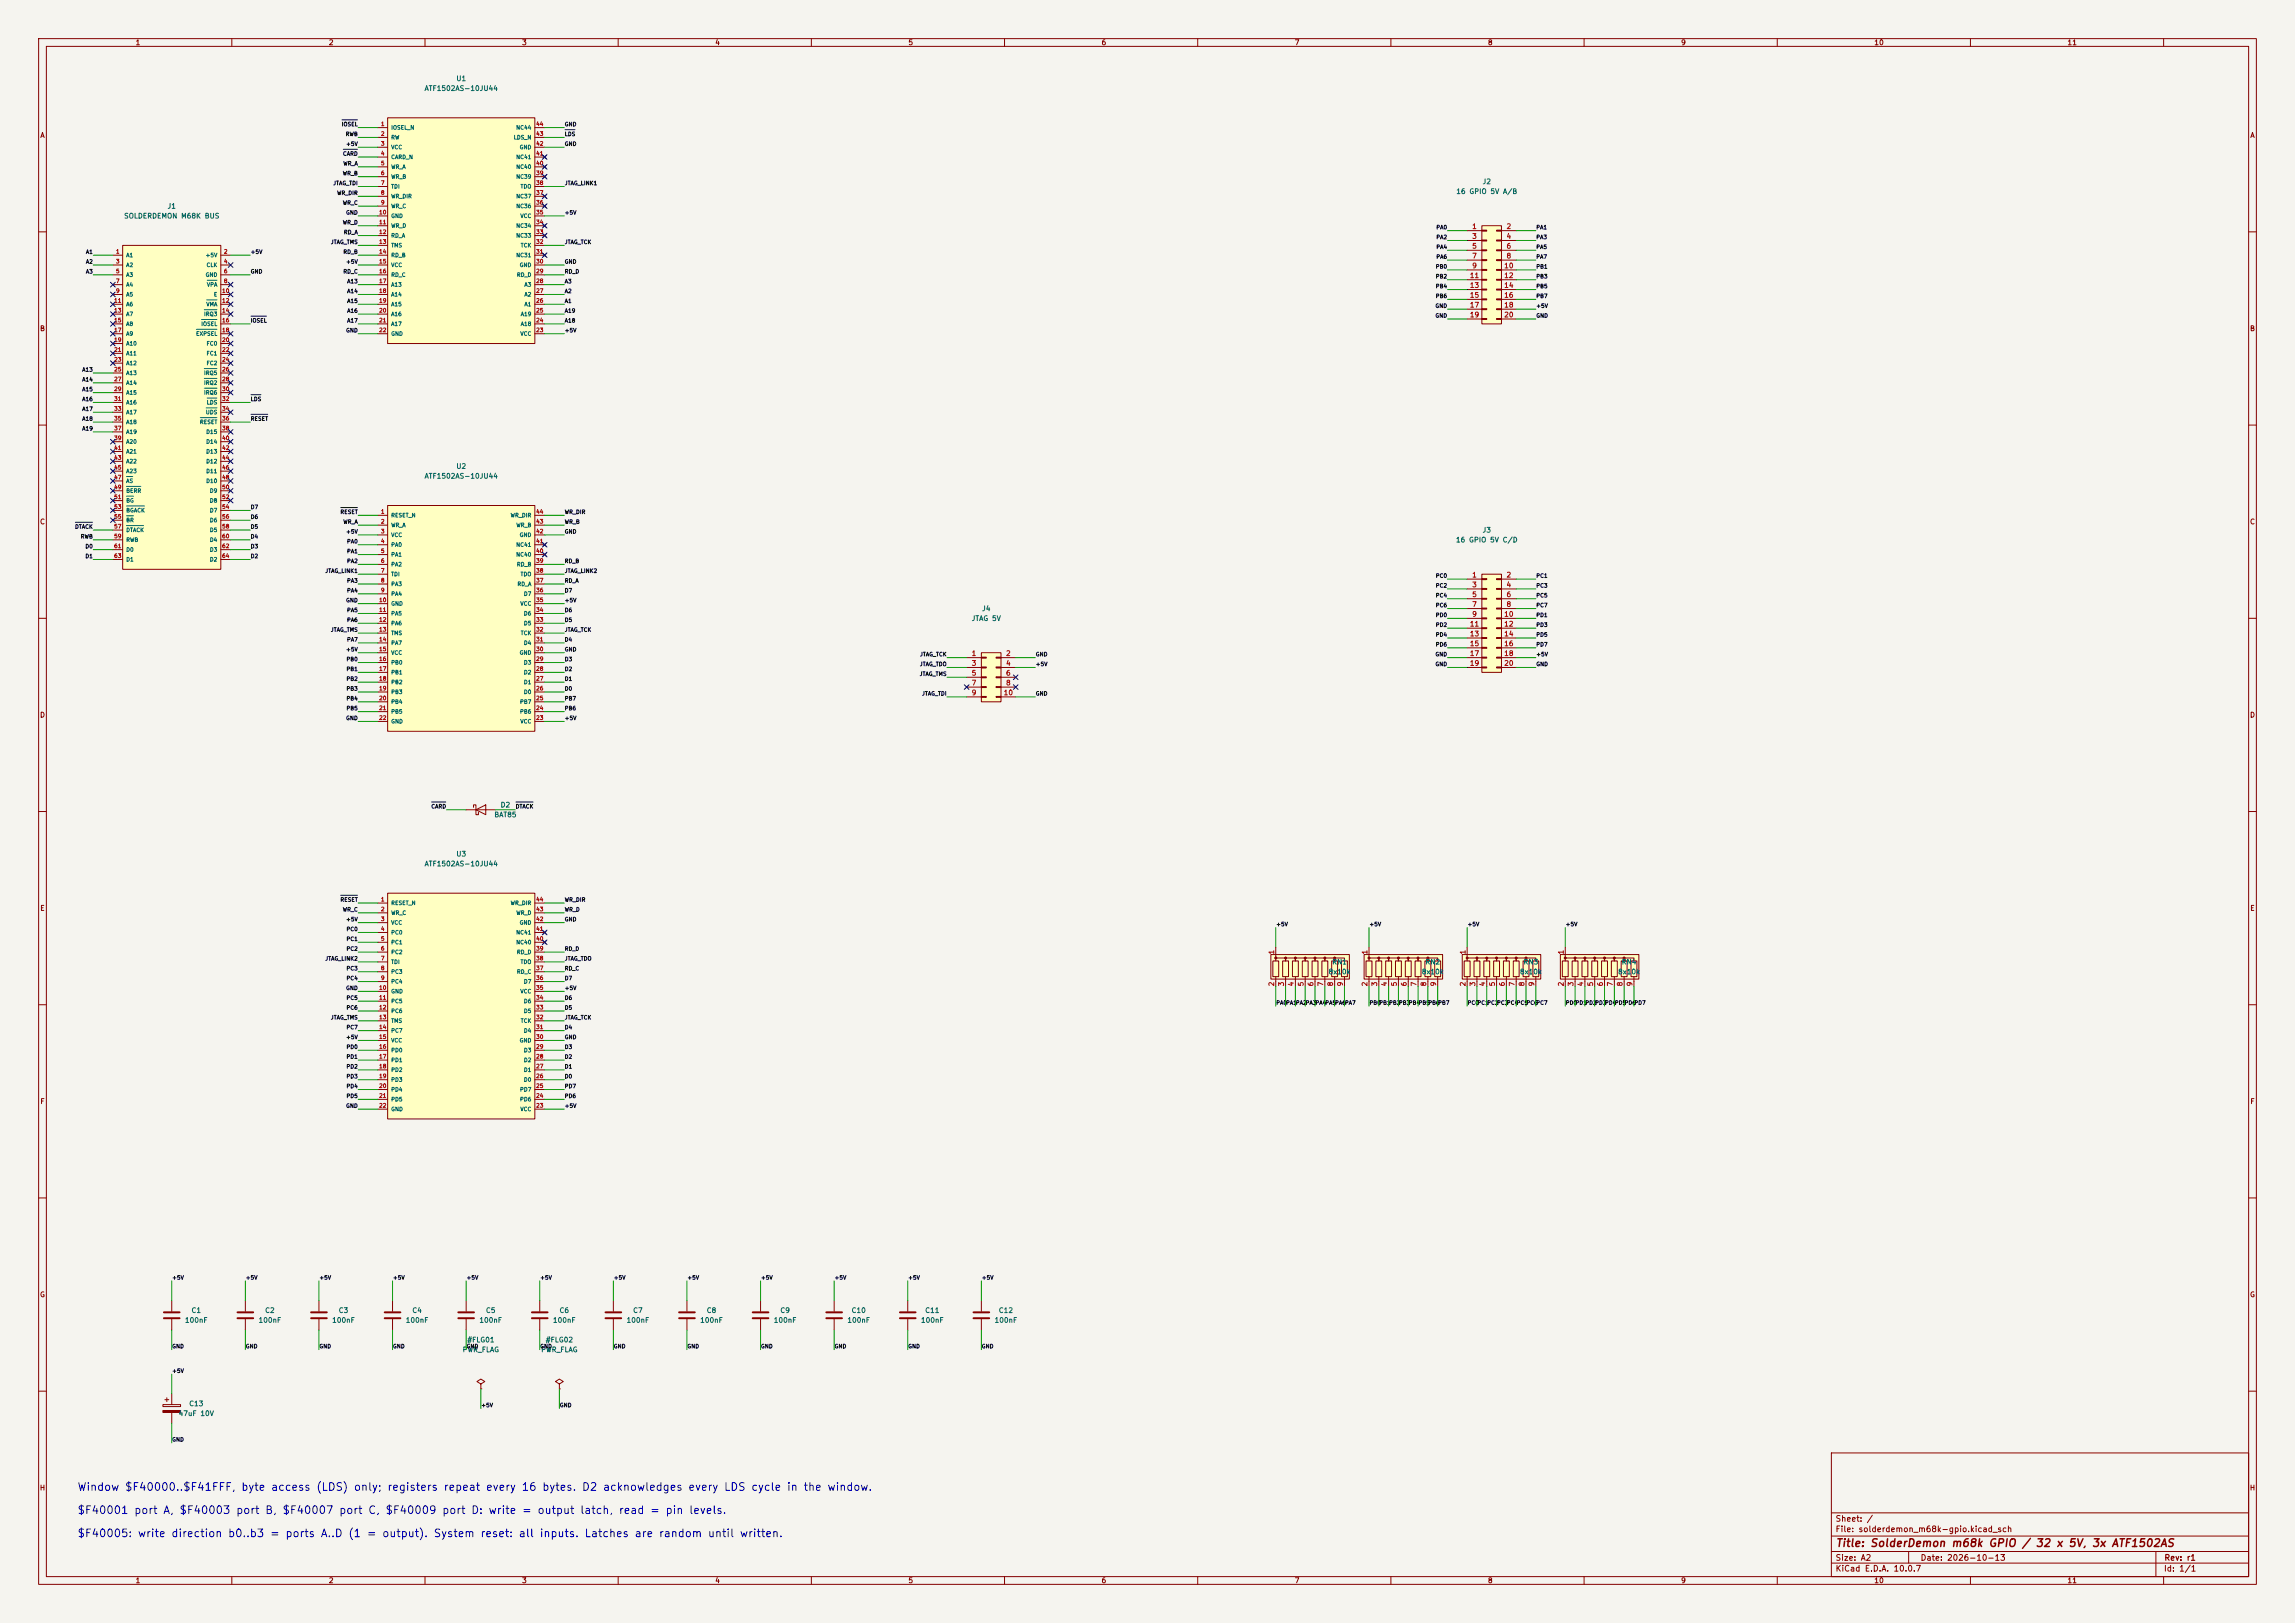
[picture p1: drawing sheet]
<svg xmlns="http://www.w3.org/2000/svg" width="594mm" height="420mm" viewBox="0 0 594 420" stroke-linecap="round" stroke-linejoin="round" font-family="sans-serif">
<defs><g id="words">
<g font-size="2" fill="#0000c2">
<text x="19.9" y="386.3">Window $F40000..$F41FFF, byte access (LDS) only; registers repeat every 16 bytes. D2 acknowledges every LDS cycle in the window.</text>
<text x="19.9" y="392.3">$F40001 port A, $F40003 port B, $F40007 port C, $F40009 port D: write = output latch, read = pin levels.</text>
<text x="19.9" y="398.3">$F40005: write direction b0..b3 = ports A..D (1 = output). System reset: all inputs. Latches are random until written.</text>
</g>
<text font-size="2" fill="#840000" x="475" y="400.8">Title: SolderDemon m68k GPIO / 32 x 5V, 3x ATF1502AS</text>
<g font-size="1.5" fill="#840000">
<text x="475" y="394.1">Sheet: /</text>
<text x="475" y="396.8">File: solderdemon_m68k-gpio.kicad_sch</text>
<text x="475" y="407">KiCad E.D.A. 10.0.7</text>
<text x="475" y="404.2">Size: A2</text>
<text x="497" y="404.2">Date: 2026-10-13</text>
<text x="560" y="407">Id: 1/1</text>
<text x="560.1" y="404.2">Rev: r1</text>
</g>
<g font-size="1.3" fill="#840000">
<text x="35" y="12">1</text>
<text x="85" y="12">2</text>
<text x="135" y="12">3</text>
<text x="185" y="12">4</text>
<text x="235" y="12">5</text>
<text x="285" y="12">6</text>
<text x="335" y="12">7</text>
<text x="385" y="12">8</text>
<text x="435" y="12">9</text>
<text x="485" y="12">10</text>
<text x="535" y="12">11</text>
<text x="10.3" y="36">A</text>
<text x="582.3" y="36">A</text>
<text x="10.2" y="86">B</text>
<text x="582.2" y="86">B</text>
<text x="10.2" y="136">C</text>
<text x="582.2" y="136">C</text>
<text x="10.2" y="186">D</text>
<text x="582.2" y="186">D</text>
<text x="10.3" y="236">E</text>
<text x="582.3" y="236">E</text>
<text x="10.3" y="286">F</text>
<text x="582.3" y="286">F</text>
<text x="10.2" y="336">G</text>
<text x="582.2" y="336">G</text>
<text x="10.2" y="386">H</text>
<text x="582.2" y="386">H</text>
<text x="35" y="410">1</text>
<text x="85" y="410">2</text>
<text x="135" y="410">3</text>
<text x="185" y="410">4</text>
<text x="235" y="410">5</text>
<text x="285" y="410">6</text>
<text x="335" y="410">7</text>
<text x="385" y="410">8</text>
<text x="435" y="410">9</text>
<text x="485" y="410">10</text>
<text x="535" y="410">11</text>
</g>
<g font-size="1.3" fill="#006464">
<text x="109.8" y="23.8">ATF1502AS-10JU44</text>
<text x="118" y="21.3">U1</text>
<text x="383.6" y="48">J2</text>
<text x="376.8" y="50.5">16 GPIO 5V A/B</text>
<text x="32" y="56.8">SOLDERDEMON M68K BUS</text>
<text x="43.2" y="54.3">J1</text>
<text x="109.8" y="124.2">ATF1502AS-10JU44</text>
<text x="118" y="121.6">U2</text>
<text x="376.7" y="140.7">16 GPIO 5V C/D</text>
<text x="383.6" y="138.1">J3</text>
<text x="251.4" y="161">JTAG 5V</text>
<text x="254.1" y="158.4">J4</text>
<text x="129.4" y="209.2">D2</text>
<text x="127.8" y="211.8">BAT85</text>
<text x="118" y="221.9">U3</text>
<text x="109.8" y="224.5">ATF1502AS-10JU44</text>
<text x="344.7" y="249.9">RN1</text>
<text x="368.8" y="249.9">RN2</text>
<text x="394.2" y="249.9">RN3</text>
<text x="419.6" y="249.9">RN4</text>
<text x="343.7" y="252.4">8x10k</text>
<text x="367.9" y="252.4">8x10k</text>
<text x="393.3" y="252.4">8x10k</text>
<text x="418.7" y="252.4">8x10k</text>
<text x="49.4" y="340.1">C1</text>
<text x="68.5" y="340.1">C2</text>
<text x="87.5" y="340.1">C3</text>
<text x="106.6" y="340.1">C4</text>
<text x="125.6" y="340.1">C5</text>
<text x="144.7" y="340.1">C6</text>
<text x="163.7" y="340.1">C7</text>
<text x="182.8" y="340.1">C8</text>
<text x="201.8" y="340.1">C9</text>
<text x="220.3" y="340.1">C10</text>
<text x="239.3" y="340.1">C11</text>
<text x="258.4" y="340.1">C12</text>
<text x="47.7" y="342.6">100nF</text>
<text x="66.8" y="342.6">100nF</text>
<text x="85.8" y="342.6">100nF</text>
<text x="104.9" y="342.6">100nF</text>
<text x="120.8" y="347.7">#FLG01</text>
<text x="123.9" y="342.6">100nF</text>
<text x="141.1" y="347.7">#FLG02</text>
<text x="143" y="342.6">100nF</text>
<text x="162" y="342.6">100nF</text>
<text x="181.1" y="342.6">100nF</text>
<text x="200.1" y="342.6">100nF</text>
<text x="219.2" y="342.6">100nF</text>
<text x="238.2" y="342.6">100nF</text>
<text x="257.3" y="342.6">100nF</text>
<text x="119.6" y="350.2">PWR_FLAG</text>
<text x="139.9" y="350.2">PWR_FLAG</text>
<text x="48.8" y="364.2">C13</text>
<text x="46.1" y="366.7">47uF 10V</text>
</g>
<g font-size="1.3" fill="#a90000">
<text x="380.9" y="59.6">1</text>
<text x="389.8" y="59.6">2</text>
<text x="380.9" y="62.1">3</text>
<text x="380.9" y="64.6">5</text>
<text x="389.8" y="62.1">4</text>
<text x="389.8" y="64.6">6</text>
<text x="380.9" y="67.2">7</text>
<text x="380.9" y="69.7">9</text>
<text x="389.2" y="69.7">10</text>
<text x="389.8" y="67.2">8</text>
<text x="380.3" y="72.3">11</text>
<text x="380.3" y="74.8">13</text>
<text x="380.3" y="77.3">15</text>
<text x="389.2" y="72.3">12</text>
<text x="389.2" y="74.8">14</text>
<text x="389.2" y="77.3">16</text>
<text x="380.3" y="79.9">17</text>
<text x="380.3" y="82.4">19</text>
<text x="389.2" y="79.9">18</text>
<text x="389.2" y="82.4">20</text>
<text x="380.9" y="149.7">1</text>
<text x="389.8" y="149.7">2</text>
<text x="380.9" y="152.3">3</text>
<text x="380.9" y="154.8">5</text>
<text x="389.8" y="152.3">4</text>
<text x="389.8" y="154.8">6</text>
<text x="380.9" y="157.3">7</text>
<text x="380.9" y="159.9">9</text>
<text x="389.2" y="159.9">10</text>
<text x="389.8" y="157.3">8</text>
<text x="380.3" y="162.4">11</text>
<text x="380.3" y="165">13</text>
<text x="380.3" y="167.5">15</text>
<text x="389.2" y="162.4">12</text>
<text x="389.2" y="165">14</text>
<text x="389.2" y="167.5">16</text>
<text x="251.4" y="170">1</text>
<text x="251.4" y="172.6">3</text>
<text x="260.3" y="170">2</text>
<text x="260.3" y="172.6">4</text>
<text x="380.3" y="170">17</text>
<text x="380.3" y="172.6">19</text>
<text x="389.2" y="170">18</text>
<text x="389.2" y="172.6">20</text>
<text x="251.4" y="175.1">5</text>
<text x="251.4" y="177.7">7</text>
<text x="260.3" y="175.1">6</text>
<text x="260.3" y="177.7">8</text>
<text x="251.4" y="180.2">9</text>
<text x="259.6" y="180.2">10</text>
<text x="330.1" y="247.1" transform="rotate(-90 330.1 247.1)">1</text>
<text x="354.2" y="247.1" transform="rotate(-90 354.2 247.1)">1</text>
<text x="379.6" y="247.1" transform="rotate(-90 379.6 247.1)">1</text>
<text x="405" y="247.1" transform="rotate(-90 405 247.1)">1</text>
<text x="330.1" y="255.4" transform="rotate(-90 330.1 255.4)">2</text>
<text x="332.6" y="255.4" transform="rotate(-90 332.6 255.4)">3</text>
<text x="335.1" y="255.4" transform="rotate(-90 335.1 255.4)">4</text>
<text x="337.7" y="255.4" transform="rotate(-90 337.7 255.4)">5</text>
<text x="340.2" y="255.4" transform="rotate(-90 340.2 255.4)">6</text>
<text x="342.8" y="255.4" transform="rotate(-90 342.8 255.4)">7</text>
<text x="345.3" y="255.4" transform="rotate(-90 345.3 255.4)">8</text>
<text x="347.8" y="255.4" transform="rotate(-90 347.8 255.4)">9</text>
<text x="354.2" y="255.4" transform="rotate(-90 354.2 255.4)">2</text>
<text x="356.7" y="255.4" transform="rotate(-90 356.7 255.4)">3</text>
<text x="359.3" y="255.4" transform="rotate(-90 359.3 255.4)">4</text>
<text x="361.8" y="255.4" transform="rotate(-90 361.8 255.4)">5</text>
<text x="364.4" y="255.4" transform="rotate(-90 364.4 255.4)">6</text>
<text x="366.9" y="255.4" transform="rotate(-90 366.9 255.4)">7</text>
<text x="369.4" y="255.4" transform="rotate(-90 369.4 255.4)">8</text>
<text x="372" y="255.4" transform="rotate(-90 372 255.4)">9</text>
<text x="379.6" y="255.4" transform="rotate(-90 379.6 255.4)">2</text>
<text x="382.1" y="255.4" transform="rotate(-90 382.1 255.4)">3</text>
<text x="384.7" y="255.4" transform="rotate(-90 384.7 255.4)">4</text>
<text x="387.2" y="255.4" transform="rotate(-90 387.2 255.4)">5</text>
<text x="389.8" y="255.4" transform="rotate(-90 389.8 255.4)">6</text>
<text x="392.3" y="255.4" transform="rotate(-90 392.3 255.4)">7</text>
<text x="394.8" y="255.4" transform="rotate(-90 394.8 255.4)">8</text>
<text x="397.4" y="255.4" transform="rotate(-90 397.4 255.4)">9</text>
<text x="405" y="255.4" transform="rotate(-90 405 255.4)">2</text>
<text x="407.5" y="255.4" transform="rotate(-90 407.5 255.4)">3</text>
<text x="410.1" y="255.4" transform="rotate(-90 410.1 255.4)">4</text>
<text x="412.6" y="255.4" transform="rotate(-90 412.6 255.4)">5</text>
<text x="415.2" y="255.4" transform="rotate(-90 415.2 255.4)">6</text>
<text x="417.7" y="255.4" transform="rotate(-90 417.7 255.4)">7</text>
<text x="420.2" y="255.4" transform="rotate(-90 420.2 255.4)">8</text>
<text x="422.8" y="255.4" transform="rotate(-90 422.8 255.4)">9</text>
</g>
<g font-size="1" fill="#0f0f0f">
<text x="88.3" y="32.9">IOSEL</text>
<text x="89.4" y="35.5">RWB</text>
<text x="146.1" y="35.5">LDS</text>
<text x="146.1" y="32.9">GND</text>
<text x="88.7" y="40.5">CARD</text>
<text x="89.5" y="38">+5V</text>
<text x="146.1" y="38">GND</text>
<text x="88.6" y="45.6">WR_B</text>
<text x="88.7" y="43.1">WR_A</text>
<text x="86.1" y="48.2">JTAG_TDI</text>
<text x="87.1" y="50.7">WR_DIR</text>
<text x="88.6" y="53.2">WR_C</text>
<text x="146.1" y="48.2">JTAG_LINK1</text>
<text x="88.6" y="58.3">WR_D</text>
<text x="89.5" y="55.8">GND</text>
<text x="146.1" y="55.8">+5V</text>
<text x="371.6" y="59.6">PA0</text>
<text x="397.5" y="59.6">PA1</text>
<text x="22.1" y="65.9">A1</text>
<text x="64.8" y="65.9">+5V</text>
<text x="85.5" y="63.4">JTAG_TMS</text>
<text x="88.7" y="65.9">RD_B</text>
<text x="88.9" y="60.9">RD_A</text>
<text x="146.1" y="63.4">JTAG_TCK</text>
<text x="371.6" y="62.1">PA2</text>
<text x="371.6" y="64.7">PA4</text>
<text x="397.5" y="62.1">PA3</text>
<text x="397.5" y="64.7">PA5</text>
<text x="22.1" y="71">A3</text>
<text x="22.1" y="68.5">A2</text>
<text x="64.8" y="71">GND</text>
<text x="88.7" y="71">RD_C</text>
<text x="89.5" y="68.5">+5V</text>
<text x="146.1" y="71">RD_D</text>
<text x="146.1" y="68.5">GND</text>
<text x="371.5" y="69.7">PB0</text>
<text x="371.6" y="67.2">PA6</text>
<text x="397.5" y="67.2">PA7</text>
<text x="397.5" y="69.7">PB1</text>
<text x="89.7" y="73.6">A13</text>
<text x="89.7" y="76.1">A14</text>
<text x="146.1" y="76.1">A2</text>
<text x="146.1" y="73.6">A3</text>
<text x="371.5" y="72.3">PB2</text>
<text x="371.5" y="74.8">PB4</text>
<text x="371.5" y="77.4">PB6</text>
<text x="397.5" y="77.4">PB7</text>
<text x="397.5" y="72.3">PB3</text>
<text x="397.5" y="74.8">PB5</text>
<text x="64.8" y="83.7">IOSEL</text>
<text x="89.7" y="83.7">A17</text>
<text x="89.7" y="81.2">A16</text>
<text x="89.7" y="78.6">A15</text>
<text x="146.1" y="83.7">A18</text>
<text x="146.1" y="81.2">A19</text>
<text x="146.1" y="78.6">A1</text>
<text x="371.4" y="79.9">GND</text>
<text x="371.4" y="82.4">GND</text>
<text x="397.5" y="79.9">+5V</text>
<text x="397.5" y="82.4">GND</text>
<text x="89.5" y="86.3">GND</text>
<text x="146.1" y="86.3">+5V</text>
<text x="21.2" y="101.5">A15</text>
<text x="21.2" y="99">A14</text>
<text x="21.2" y="96.4">A13</text>
<text x="21.2" y="104">A16</text>
<text x="21.2" y="106.6">A17</text>
<text x="64.8" y="104">LDS</text>
<text x="21.2" y="111.7">A19</text>
<text x="21.2" y="109.1">A18</text>
<text x="64.8" y="109.1">RESET</text>
<text x="64.8" y="132">D7</text>
<text x="19.3" y="137.1">DTACK</text>
<text x="64.8" y="137.1">D5</text>
<text x="64.8" y="134.5">D6</text>
<text x="88" y="133.2">RESET</text>
<text x="88.7" y="135.8">WR_A</text>
<text x="146.1" y="133.2">WR_DIR</text>
<text x="146.1" y="135.8">WR_B</text>
<text x="20.8" y="139.6">RWB</text>
<text x="22" y="142.1">D0</text>
<text x="64.8" y="139.6">D4</text>
<text x="64.8" y="142.1">D3</text>
<text x="89.5" y="138.3">+5V</text>
<text x="89.7" y="140.9">PA0</text>
<text x="89.7" y="143.4">PA1</text>
<text x="146.1" y="138.3">GND</text>
<text x="22" y="144.7">D1</text>
<text x="64.8" y="144.7">D2</text>
<text x="84.1" y="148.5">JTAG_LINK1</text>
<text x="89.7" y="145.9">PA2</text>
<text x="146.1" y="145.9">RD_B</text>
<text x="146.1" y="148.5">JTAG_LINK2</text>
<text x="371.5" y="149.8">PC0</text>
<text x="397.5" y="149.8">PC1</text>
<text x="89.7" y="153.6">PA4</text>
<text x="89.7" y="151">PA3</text>
<text x="146.1" y="153.6">D7</text>
<text x="146.1" y="151">RD_A</text>
<text x="371.5" y="152.3">PC2</text>
<text x="371.5" y="154.8">PC4</text>
<text x="397.5" y="152.3">PC3</text>
<text x="397.5" y="154.8">PC5</text>
<text x="89.5" y="156.1">GND</text>
<text x="89.7" y="158.6">PA5</text>
<text x="89.7" y="161.2">PA6</text>
<text x="146.1" y="161.2">D5</text>
<text x="146.1" y="158.6">D6</text>
<text x="146.1" y="156.1">+5V</text>
<text x="371.5" y="159.9">PD0</text>
<text x="371.5" y="157.4">PC6</text>
<text x="397.5" y="157.4">PC7</text>
<text x="397.5" y="159.9">PD1</text>
<text x="85.5" y="163.7">JTAG_TMS</text>
<text x="89.7" y="166.3">PA7</text>
<text x="146.1" y="163.7">JTAG_TCK</text>
<text x="146.1" y="166.3">D4</text>
<text x="371.5" y="162.5">PD2</text>
<text x="371.5" y="165">PD4</text>
<text x="371.5" y="167.5">PD6</text>
<text x="397.5" y="167.5">PD7</text>
<text x="397.5" y="162.5">PD3</text>
<text x="397.5" y="165">PD5</text>
<text x="89.5" y="168.8">+5V</text>
<text x="89.6" y="173.9">PB1</text>
<text x="89.6" y="171.3">PB0</text>
<text x="146.1" y="173.9">D2</text>
<text x="146.1" y="171.3">D3</text>
<text x="146.1" y="168.8">GND</text>
<text x="238" y="172.6">JTAG_TDO</text>
<text x="238" y="170.1">JTAG_TCK</text>
<text x="268" y="170.1">GND</text>
<text x="268" y="172.6">+5V</text>
<text x="371.4" y="172.6">GND</text>
<text x="371.4" y="170.1">GND</text>
<text x="397.5" y="172.6">GND</text>
<text x="397.5" y="170.1">+5V</text>
<text x="89.6" y="179">PB3</text>
<text x="89.6" y="176.4">PB2</text>
<text x="146.1" y="179">D0</text>
<text x="146.1" y="176.4">D1</text>
<text x="237.9" y="175.2">JTAG_TMS</text>
<text x="89.6" y="184">PB5</text>
<text x="89.6" y="181.5">PB4</text>
<text x="146.1" y="184">PB6</text>
<text x="146.1" y="181.5">PB7</text>
<text x="238.5" y="180.2">JTAG_TDI</text>
<text x="268" y="180.2">GND</text>
<text x="89.5" y="186.6">GND</text>
<text x="146.1" y="186.6">+5V</text>
<text x="111.5" y="209.4">CARD</text>
<text x="133.4" y="209.4">DTACK</text>
<text x="88" y="233.6">RESET</text>
<text x="146.1" y="233.6">WR_DIR</text>
<text x="88.6" y="236.1">WR_C</text>
<text x="89.5" y="238.7">+5V</text>
<text x="146.1" y="238.7">GND</text>
<text x="146.1" y="236.1">WR_D</text>
<text x="330.2" y="239.9">+5V</text>
<text x="354.3" y="239.9">+5V</text>
<text x="379.7" y="239.9">+5V</text>
<text x="405.1" y="239.9">+5V</text>
<text x="89.6" y="243.7">PC1</text>
<text x="89.6" y="241.2">PC0</text>
<text x="84.1" y="248.8">JTAG_LINK2</text>
<text x="89.6" y="246.3">PC2</text>
<text x="89.6" y="251.4">PC3</text>
<text x="146.1" y="246.3">RD_D</text>
<text x="146.1" y="248.8">JTAG_TDO</text>
<text x="146.1" y="251.4">RD_C</text>
<text x="89.5" y="256.4">GND</text>
<text x="89.6" y="253.9">PC4</text>
<text x="146.1" y="256.4">+5V</text>
<text x="146.1" y="253.9">D7</text>
<text x="89.6" y="261.5">PC6</text>
<text x="89.6" y="259">PC5</text>
<text x="146.1" y="259">D6</text>
<text x="146.1" y="261.5">D5</text>
<text x="330.2" y="260.2">PA0PA1PA2PA3PA4PA5PA6PA7</text>
<text x="354.3" y="260.2">PB0</text>
<text x="356.9" y="260.2">PB1</text>
<text x="359.4" y="260.2">PB2</text>
<text x="362" y="260.2">PB3</text>
<text x="364.5" y="260.2">PB4</text>
<text x="367" y="260.2">PB5</text>
<text x="369.6" y="260.2">PB6</text>
<text x="372.1" y="260.2">PB7</text>
<text x="379.7" y="260.2">PC0</text>
<text x="382.3" y="260.2">PC1</text>
<text x="384.8" y="260.2">PC2</text>
<text x="387.4" y="260.2">PC3</text>
<text x="389.9" y="260.2">PC4</text>
<text x="392.4" y="260.2">PC5</text>
<text x="395" y="260.2">PC6</text>
<text x="397.5" y="260.2">PC7</text>
<text x="405.1" y="260.2">PD0</text>
<text x="407.7" y="260.2">PD1</text>
<text x="410.2" y="260.2">PD2</text>
<text x="412.8" y="260.2">PD3</text>
<text x="415.3" y="260.2">PD4</text>
<text x="417.8" y="260.2">PD5</text>
<text x="420.4" y="260.2">PD6</text>
<text x="422.9" y="260.2">PD7</text>
<text x="85.5" y="264.1">JTAG_TMS</text>
<text x="89.5" y="269.1">+5V</text>
<text x="89.6" y="266.6">PC7</text>
<text x="146.1" y="264.1">JTAG_TCK</text>
<text x="146.1" y="266.6">D4</text>
<text x="146.1" y="269.1">GND</text>
<text x="89.6" y="274.2">PD1</text>
<text x="89.6" y="271.7">PD0</text>
<text x="146.1" y="271.7">D3</text>
<text x="146.1" y="274.2">D2</text>
<text x="89.6" y="276.8">PD2</text>
<text x="89.6" y="281.8">PD4</text>
<text x="89.6" y="279.3">PD3</text>
<text x="146.1" y="276.8">D1</text>
<text x="146.1" y="279.3">D0</text>
<text x="146.1" y="281.8">PD7</text>
<text x="89.5" y="286.9">GND</text>
<text x="89.6" y="284.4">PD5</text>
<text x="146.1" y="286.9">+5V</text>
<text x="146.1" y="284.4">PD6</text>
<text x="44.5" y="331.4">+5V</text>
<text x="63.5" y="331.4">+5V</text>
<text x="82.6" y="331.4">+5V</text>
<text x="101.6" y="331.4">+5V</text>
<text x="120.7" y="331.4">+5V</text>
<text x="139.7" y="331.4">+5V</text>
<text x="158.8" y="331.4">+5V</text>
<text x="177.8" y="331.4">+5V</text>
<text x="196.9" y="331.4">+5V</text>
<text x="215.9" y="331.4">+5V</text>
<text x="235" y="331.4">+5V</text>
<text x="254" y="331.4">+5V</text>
<text x="44.5" y="349.1">GND</text>
<text x="63.5" y="349.1">GND</text>
<text x="82.6" y="349.1">GND</text>
<text x="101.6" y="349.1">GND</text>
<text x="120.7" y="349.1">GND</text>
<text x="139.7" y="349.1">GND</text>
<text x="158.8" y="349.1">GND</text>
<text x="177.8" y="349.1">GND</text>
<text x="196.9" y="349.1">GND</text>
<text x="215.9" y="349.1">GND</text>
<text x="235" y="349.1">GND</text>
<text x="254" y="349.1">GND</text>
<text x="44.5" y="355.5">+5V</text>
<text x="124.5" y="364.4">+5V</text>
<text x="144.8" y="364.4">GND</text>
<text x="44.5" y="373.3">GND</text>
</g>
<g font-size="1" fill="#a90000">
<text x="98.5" y="32.8">1</text>
<text x="98.5" y="35.4">2</text>
<text x="138.6" y="35.4">43</text>
<text x="138.6" y="32.8">44</text>
<text x="98.5" y="37.9">3</text>
<text x="98.5" y="40.5">4</text>
<text x="138.6" y="40.5">41</text>
<text x="138.6" y="37.9">42</text>
<text x="98.5" y="43">5</text>
<text x="98.5" y="45.5">6</text>
<text x="138.6" y="45.5">39</text>
<text x="138.6" y="43">40</text>
<text x="98.5" y="48.1">7</text>
<text x="98.5" y="50.6">8</text>
<text x="98.5" y="53.2">9</text>
<text x="138.6" y="53.2">36</text>
<text x="138.6" y="50.6">37</text>
<text x="138.6" y="48.1">38</text>
<text x="98" y="55.7">10</text>
<text x="98" y="58.2">11</text>
<text x="138.6" y="58.2">34</text>
<text x="138.6" y="55.7">35</text>
<text x="29.9" y="65.9">1</text>
<text x="57.8" y="65.9">2</text>
<text x="98" y="60.8">12</text>
<text x="98" y="63.3">13</text>
<text x="98" y="65.9">14</text>
<text x="138.6" y="65.9">31</text>
<text x="138.6" y="63.3">32</text>
<text x="138.6" y="60.8">33</text>
<text x="29.9" y="68.4">3</text>
<text x="29.9" y="70.9">5</text>
<text x="57.8" y="68.4">4</text>
<text x="57.8" y="70.9">6</text>
<text x="98" y="68.4">15</text>
<text x="98" y="70.9">16</text>
<text x="138.6" y="70.9">29</text>
<text x="138.6" y="68.4">30</text>
<text x="29.9" y="73.5">7</text>
<text x="29.9" y="76">9</text>
<text x="57.4" y="76">10</text>
<text x="57.8" y="73.5">8</text>
<text x="98" y="73.5">17</text>
<text x="98" y="76">18</text>
<text x="138.6" y="76">27</text>
<text x="138.6" y="73.5">28</text>
<text x="29.4" y="78.6">11</text>
<text x="29.4" y="81.1">13</text>
<text x="29.4" y="83.6">15</text>
<text x="57.4" y="78.6">12</text>
<text x="57.4" y="81.1">14</text>
<text x="57.4" y="83.6">16</text>
<text x="98" y="78.6">19</text>
<text x="98" y="81.1">20</text>
<text x="98" y="83.6">21</text>
<text x="138.6" y="83.6">24</text>
<text x="138.6" y="81.1">25</text>
<text x="138.6" y="78.6">26</text>
<text x="29.4" y="86.2">17</text>
<text x="29.4" y="88.7">19</text>
<text x="57.4" y="86.2">18</text>
<text x="57.4" y="88.7">20</text>
<text x="98" y="86.2">22</text>
<text x="138.6" y="86.2">23</text>
<text x="29.4" y="91.3">21</text>
<text x="29.4" y="93.8">23</text>
<text x="57.4" y="91.3">22</text>
<text x="57.4" y="93.8">24</text>
<text x="29.4" y="96.3">25</text>
<text x="29.4" y="98.9">27</text>
<text x="29.4" y="101.4">29</text>
<text x="57.4" y="96.3">26</text>
<text x="57.4" y="98.9">28</text>
<text x="57.4" y="101.4">30</text>
<text x="29.4" y="104">31</text>
<text x="29.4" y="106.5">33</text>
<text x="57.4" y="104">32</text>
<text x="57.4" y="106.5">34</text>
<text x="29.4" y="109">35</text>
<text x="29.4" y="111.6">37</text>
<text x="57.4" y="109">36</text>
<text x="57.4" y="111.6">38</text>
<text x="29.4" y="114.1">39</text>
<text x="29.4" y="116.7">41</text>
<text x="29.4" y="119.2">43</text>
<text x="57.4" y="114.1">40</text>
<text x="57.4" y="116.7">42</text>
<text x="57.4" y="119.2">44</text>
<text x="29.4" y="121.7">45</text>
<text x="29.4" y="124.3">47</text>
<text x="57.4" y="121.7">46</text>
<text x="57.4" y="124.3">48</text>
<text x="29.4" y="126.8">49</text>
<text x="29.4" y="129.4">51</text>
<text x="29.4" y="131.9">53</text>
<text x="57.4" y="126.8">50</text>
<text x="57.4" y="129.4">52</text>
<text x="57.4" y="131.9">54</text>
<text x="29.4" y="134.4">55</text>
<text x="29.4" y="137">57</text>
<text x="57.4" y="134.4">56</text>
<text x="57.4" y="137">58</text>
<text x="98.5" y="133.2">1</text>
<text x="98.5" y="135.7">2</text>
<text x="138.6" y="135.7">43</text>
<text x="138.6" y="133.2">44</text>
<text x="29.4" y="139.5">59</text>
<text x="29.4" y="142.1">61</text>
<text x="57.4" y="139.5">60</text>
<text x="57.4" y="142.1">62</text>
<text x="98.5" y="138.2">3</text>
<text x="98.5" y="140.8">4</text>
<text x="98.5" y="143.3">5</text>
<text x="138.6" y="143.3">40</text>
<text x="138.6" y="140.8">41</text>
<text x="138.6" y="138.2">42</text>
<text x="29.4" y="144.6">63</text>
<text x="57.4" y="144.6">64</text>
<text x="98.5" y="145.9">6</text>
<text x="98.5" y="148.4">7</text>
<text x="138.6" y="148.4">38</text>
<text x="138.6" y="145.9">39</text>
<text x="98.5" y="150.9">8</text>
<text x="98.5" y="153.5">9</text>
<text x="138.6" y="153.5">36</text>
<text x="138.6" y="150.9">37</text>
<text x="98" y="156">10</text>
<text x="98" y="158.6">11</text>
<text x="98" y="161.1">12</text>
<text x="138.6" y="161.1">33</text>
<text x="138.6" y="158.6">34</text>
<text x="138.6" y="156">35</text>
<text x="98" y="163.6">13</text>
<text x="98" y="166.2">14</text>
<text x="138.6" y="166.2">31</text>
<text x="138.6" y="163.6">32</text>
<text x="98" y="168.7">15</text>
<text x="98" y="171.3">16</text>
<text x="98" y="173.8">17</text>
<text x="138.6" y="173.8">28</text>
<text x="138.6" y="171.3">29</text>
<text x="138.6" y="168.7">30</text>
<text x="98" y="176.3">18</text>
<text x="98" y="178.9">19</text>
<text x="138.6" y="178.9">26</text>
<text x="138.6" y="176.3">27</text>
<text x="98" y="181.4">20</text>
<text x="98" y="184">21</text>
<text x="138.6" y="184">24</text>
<text x="138.6" y="181.4">25</text>
<text x="98" y="186.5">22</text>
<text x="138.6" y="186.5">23</text>
<text x="98.5" y="233.5">1</text>
<text x="138.6" y="233.5">44</text>
<text x="98.5" y="236">2</text>
<text x="98.5" y="238.6">3</text>
<text x="138.6" y="238.6">42</text>
<text x="138.6" y="236">43</text>
<text x="98.5" y="241.1">4</text>
<text x="98.5" y="243.7">5</text>
<text x="138.6" y="243.7">40</text>
<text x="138.6" y="241.1">41</text>
<text x="98.5" y="246.2">6</text>
<text x="98.5" y="248.7">7</text>
<text x="98.5" y="251.3">8</text>
<text x="138.6" y="251.3">37</text>
<text x="138.6" y="248.7">38</text>
<text x="138.6" y="246.2">39</text>
<text x="98" y="256.4">10</text>
<text x="98.5" y="253.8">9</text>
<text x="138.6" y="256.4">35</text>
<text x="138.6" y="253.8">36</text>
<text x="98" y="258.9">11</text>
<text x="98" y="261.4">12</text>
<text x="98" y="264">13</text>
<text x="138.6" y="264">32</text>
<text x="138.6" y="261.4">33</text>
<text x="138.6" y="258.9">34</text>
<text x="98" y="266.5">14</text>
<text x="98" y="269.1">15</text>
<text x="138.6" y="269.1">30</text>
<text x="138.6" y="266.5">31</text>
<text x="98" y="271.6">16</text>
<text x="98" y="274.1">17</text>
<text x="138.6" y="274.1">28</text>
<text x="138.6" y="271.6">29</text>
<text x="98" y="276.7">18</text>
<text x="98" y="279.2">19</text>
<text x="98" y="281.8">20</text>
<text x="138.6" y="281.8">25</text>
<text x="138.6" y="279.2">26</text>
<text x="138.6" y="276.7">27</text>
<text x="98" y="284.3">21</text>
<text x="98" y="286.8">22</text>
<text x="138.6" y="286.8">23</text>
<text x="138.6" y="284.3">24</text>
</g>
<g font-size="1" fill="#006464">
<text x="101.1" y="33.8">IOSEL_N</text>
<text x="133.5" y="33.8">NC44</text>
<text x="101.1" y="36.3">RW</text>
<text x="101.1" y="38.9">VCC</text>
<text x="101.1" y="41.4">CARD_N</text>
<text x="132.9" y="36.3">LDS_N</text>
<text x="133.5" y="41.4">NC41</text>
<text x="134.4" y="38.9">GND</text>
<text x="101.1" y="43.9">WR_A</text>
<text x="101.1" y="46.5">WR_B</text>
<text x="133.5" y="46.5">NC39</text>
<text x="133.5" y="43.9">NC40</text>
<text x="101.1" y="49">TDI</text>
<text x="101.1" y="51.6">WR_DIR</text>
<text x="133.5" y="51.6">NC37</text>
<text x="134.6" y="49">TDO</text>
<text x="101.1" y="54.1">WR_C</text>
<text x="101.1" y="56.6">GND</text>
<text x="101.1" y="59.2">WR_D</text>
<text x="133.5" y="59.2">NC34</text>
<text x="133.5" y="54.1">NC36</text>
<text x="134.6" y="56.6">VCC</text>
<text x="101.1" y="61.7">RD_A</text>
<text x="101.1" y="64.3">TMS</text>
<text x="133.5" y="61.7">NC33</text>
<text x="134.7" y="64.3">TCK</text>
<text x="32.6" y="66.8">A1</text>
<text x="32.6" y="69.3">A2</text>
<text x="32.6" y="71.9">A3</text>
<text x="53.1" y="66.8">+5V</text>
<text x="53.1" y="71.9">GND</text>
<text x="53.3" y="69.3">CLK</text>
<text x="101.1" y="66.8">RD_B</text>
<text x="101.1" y="69.3">VCC</text>
<text x="101.1" y="71.9">RD_C</text>
<text x="133.5" y="66.8">NC31</text>
<text x="133.7" y="71.9">RD_D</text>
<text x="134.4" y="69.3">GND</text>
<text x="32.6" y="74.4">A4</text>
<text x="32.6" y="77">A5</text>
<text x="53.4" y="74.4">VPA</text>
<text x="55.2" y="77">E</text>
<text x="101.1" y="74.4">A13</text>
<text x="101.1" y="77">A14</text>
<text x="135.6" y="77">A2</text>
<text x="135.6" y="74.4">A3</text>
<text x="32.6" y="79.5">A6</text>
<text x="32.6" y="82">A7</text>
<text x="52.7" y="82">IRQ3</text>
<text x="53.3" y="79.5">VMA</text>
<text x="101.1" y="79.5">A15</text>
<text x="101.1" y="82">A16</text>
<text x="134.7" y="82">A19</text>
<text x="135.6" y="79.5">A1</text>
<text x="32.6" y="84.6">A8</text>
<text x="32.6" y="87.1">A9</text>
<text x="32.6" y="89.7">A10</text>
<text x="50.6" y="87.1">EXPSEL</text>
<text x="52" y="84.6">IOSEL</text>
<text x="53.3" y="89.7">FC0</text>
<text x="101.1" y="84.6">A17</text>
<text x="101.1" y="87.1">GND</text>
<text x="134.6" y="87.1">VCC</text>
<text x="134.7" y="84.6">A18</text>
<text x="32.6" y="92.2">A11</text>
<text x="32.6" y="94.7">A12</text>
<text x="53.3" y="92.2">FC1</text>
<text x="53.3" y="94.7">FC2</text>
<text x="32.6" y="97.3">A13</text>
<text x="32.6" y="99.8">A14</text>
<text x="52.7" y="97.3">IRQ5</text>
<text x="52.7" y="99.8">IRQ2</text>
<text x="32.6" y="102.4">A15</text>
<text x="32.6" y="104.9">A16</text>
<text x="32.6" y="107.4">A17</text>
<text x="52.7" y="102.4">IRQ6</text>
<text x="53.1" y="107.4">UDS</text>
<text x="53.4" y="104.9">LDS</text>
<text x="32.6" y="110">A18</text>
<text x="32.6" y="112.5">A19</text>
<text x="51.6" y="110">RESET</text>
<text x="53.2" y="112.5">D15</text>
<text x="32.6" y="115.1">A20</text>
<text x="32.6" y="117.6">A21</text>
<text x="53.2" y="115.1">D14</text>
<text x="53.2" y="117.6">D13</text>
<text x="32.6" y="120.1">A22</text>
<text x="32.6" y="122.7">A23</text>
<text x="32.6" y="125.2">AS</text>
<text x="53.2" y="120.1">D12</text>
<text x="53.2" y="122.7">D11</text>
<text x="53.2" y="125.2">D10</text>
<text x="32.6" y="127.8">BERR</text>
<text x="32.6" y="130.3">BG</text>
<text x="54.2" y="127.8">D9</text>
<text x="54.2" y="130.3">D8</text>
<text x="32.6" y="132.8">BGACK</text>
<text x="32.6" y="135.4">BR</text>
<text x="32.6" y="137.9">DTACK</text>
<text x="54.2" y="132.8">D7</text>
<text x="54.2" y="135.4">D6</text>
<text x="54.2" y="137.9">D5</text>
<text x="101.1" y="134.1">RESET_N</text>
<text x="101.1" y="136.6">WR_A</text>
<text x="132" y="134.1">WR_DIR</text>
<text x="133.5" y="136.6">WR_B</text>
<text x="32.6" y="140.5">RWB</text>
<text x="32.6" y="143">D0</text>
<text x="54.2" y="140.5">D4</text>
<text x="54.2" y="143">D3</text>
<text x="101.1" y="139.2">VCC</text>
<text x="101.1" y="141.7">PA0</text>
<text x="133.5" y="141.7">NC41</text>
<text x="134.4" y="139.2">GND</text>
<text x="32.6" y="145.5">D1</text>
<text x="54.2" y="145.5">D2</text>
<text x="101.1" y="144.3">PA1</text>
<text x="101.1" y="146.8">PA2</text>
<text x="101.1" y="149.3">TDI</text>
<text x="133.5" y="144.3">NC40</text>
<text x="133.7" y="146.8">RD_B</text>
<text x="134.6" y="149.3">TDO</text>
<text x="101.1" y="151.9">PA3</text>
<text x="101.1" y="154.4">PA4</text>
<text x="133.8" y="151.9">RD_A</text>
<text x="135.5" y="154.4">D7</text>
<text x="101.1" y="157">GND</text>
<text x="101.1" y="159.5">PA5</text>
<text x="134.6" y="157">VCC</text>
<text x="135.5" y="159.5">D6</text>
<text x="101.1" y="162">PA6</text>
<text x="101.1" y="164.6">TMS</text>
<text x="101.1" y="167.1">PA7</text>
<text x="134.7" y="164.6">TCK</text>
<text x="135.5" y="167.1">D4</text>
<text x="135.5" y="162">D5</text>
<text x="101.1" y="169.7">VCC</text>
<text x="101.1" y="172.2">PB0</text>
<text x="134.4" y="169.7">GND</text>
<text x="135.5" y="172.2">D3</text>
<text x="101.1" y="174.7">PB1</text>
<text x="101.1" y="177.3">PB2</text>
<text x="101.1" y="179.8">PB3</text>
<text x="135.5" y="179.8">D0</text>
<text x="135.5" y="177.3">D1</text>
<text x="135.5" y="174.7">D2</text>
<text x="101.1" y="182.4">PB4</text>
<text x="101.1" y="184.9">PB5</text>
<text x="134.5" y="184.9">PB6</text>
<text x="134.5" y="182.4">PB7</text>
<text x="101.1" y="187.4">GND</text>
<text x="134.6" y="187.4">VCC</text>
<text x="101.1" y="234.4">RESET_N</text>
<text x="101.1" y="237">WR_C</text>
<text x="101.1" y="239.5">VCC</text>
<text x="132" y="234.4">WR_DIR</text>
<text x="133.5" y="237">WR_D</text>
<text x="134.4" y="239.5">GND</text>
<text x="101.1" y="242.1">PC0</text>
<text x="101.1" y="244.6">PC1</text>
<text x="133.5" y="244.6">NC40</text>
<text x="133.5" y="242.1">NC41</text>
<text x="101.1" y="247.1">PC2</text>
<text x="101.1" y="249.7">TDI</text>
<text x="133.7" y="247.1">RD_D</text>
<text x="134.6" y="249.7">TDO</text>
<text x="101.1" y="252.2">PC3</text>
<text x="101.1" y="254.8">PC4</text>
<text x="101.1" y="257.3">GND</text>
<text x="133.7" y="252.2">RD_C</text>
<text x="134.6" y="257.3">VCC</text>
<text x="135.5" y="254.8">D7</text>
<text x="101.1" y="259.8">PC5</text>
<text x="101.1" y="262.4">PC6</text>
<text x="135.5" y="262.4">D5</text>
<text x="135.5" y="259.8">D6</text>
<text x="101.1" y="264.9">TMS</text>
<text x="101.1" y="267.5">PC7</text>
<text x="101.1" y="270">VCC</text>
<text x="134.4" y="270">GND</text>
<text x="134.7" y="264.9">TCK</text>
<text x="135.5" y="267.5">D4</text>
<text x="101.1" y="272.5">PD0</text>
<text x="101.1" y="275.1">PD1</text>
<text x="135.5" y="275.1">D2</text>
<text x="135.5" y="272.5">D3</text>
<text x="101.1" y="277.6">PD2</text>
<text x="101.1" y="280.2">PD3</text>
<text x="135.5" y="280.2">D0</text>
<text x="135.5" y="277.6">D1</text>
<text x="101.1" y="282.7">PD4</text>
<text x="101.1" y="285.2">PD5</text>
<text x="101.1" y="287.8">GND</text>
<text x="134.5" y="285.2">PD6</text>
<text x="134.5" y="282.7">PD7</text>
<text x="134.6" y="287.8">VCC</text>
</g>
</g></defs>
<path d="M0 0h594v420h-594z" fill="#f5f4ef" stroke="#f5f4ef" stroke-width=".26"/>
<g fill="none" stroke="#840000" stroke-width=".26">
<path d="M10 10h574v400h-574zM12 12h570v396h-570zM60 10v2M110 10v2M160 10v2M210 10v2M260 10v2M310 10v2M360 10v2M410 10v2M460 10v2M510 10v2"/>
<path d="M560 10v2M10 60h2M582 60h2M10 110h2M582 110h2M10 160h2M582 160h2M10 210h2M582 210h2M10 260h2M582 260h2M10 310h2"/>
<path d="M582 310h2M10 360h2M474 376h108v32h-108zM582 360h2M474 397.5h108M474 391.5h108M60 408v2M110 408v2M160 408v2M210 408v2M260 408v2M310 408v2"/>
<path d="M360 408v2M410 408v2M460 408v2M474 404.5h108M474 401.5h108M494 401.5v3M510 408v2M558 401.5v6.5M560 408v2"/>
</g>
<path d="M378.5 247h20.3v6.4h-20.3z" fill="#ffffc2"/>
<g fill="none" stroke="#840000" stroke-width=".26">
<path d="M378.5 247h20.3v6.4h-20.3zM379 248.7h1.5v4h-1.5zM379.7 248.7v-.8h2.6v.8v-.8h2.5v.8v-.8h2.5v.8v-.8h2.6v.8v-.8h2.5v.8v-.8h2.6v.8v-.8h2.5v.8M379.7 245.1v2.6M379.7 252.7v2.6M381.5 248.7h1.5v4h-1.5zM382.3 252.7v2.6M384 248.7h1.6v4h-1.6zM384.8 252.7v2.6M386.6 248.7h1.5v4h-1.5zM387.3 252.7v2.6M389.1 248.7h1.6v4h-1.6z"/>
<path d="M389.9 252.7v2.6M391.7 248.7h1.5v4h-1.5zM392.4 252.7v2.6M394.2 248.7h1.5v4h-1.5zM395 252.7v2.6M396.7 248.7h1.6v4h-1.6zM397.5 252.7v2.6M120.6 336.6v2.7M139.7 336.6v2.7M158.7 336.6v2.7M120.6 341.4v2.8M124.5 358.1l1-.6-1-.6-1.1 .6 1.1 .6v1.3"/>
<path d="M124.5 359.4h.1M139.7 341.4v2.8M158.7 341.4v2.8"/>
</g>
<g fill="#840000" stroke="#840000" stroke-width=".26">
<circle cx="379.7" cy="247.9" r=".25"/>
<circle cx="382.3" cy="247.9" r=".25"/>
<circle cx="384.8" cy="247.9" r=".25"/>
<circle cx="387.3" cy="247.9" r=".25"/>
<circle cx="389.9" cy="247.9" r=".25"/>
<circle cx="392.4" cy="247.9" r=".25"/>
<circle cx="395" cy="247.9" r=".25"/>
</g>
<path d="M118.6 339.6h4.1M137.7 339.6h4M156.7 339.6h4.1M118.6 341.1h4.1M137.7 341.1h4M156.7 341.1h4.1" fill="none" stroke="#840000" stroke-width=".51"/>
<path d="M100.3 231.1h38.1v58.5h-38.1z" fill="#ffffc2"/>
<g fill="none" stroke="#840000" stroke-width=".26">
<path d="M97.8 233.7h2.5M97.8 236.2h2.5M97.8 238.8h2.5M100.3 231.1h38.1v58.5h-38.1zM138.4 233.7h2.6M138.4 236.2h2.6M138.4 238.8h2.6M97.8 241.3h2.5M97.8 243.8h2.5M97.8 246.4h2.5M97.8 248.9h2.5M97.8 251.5h2.5"/>
<path d="M97.8 254h2.5M97.8 256.5h2.5M97.8 259.1h2.5M138.4 241.3h2.6M138.4 243.8h2.6M138.4 246.4h2.6M138.4 248.9h2.6M138.4 251.5h2.6M138.4 254h2.6M138.4 256.5h2.6M138.4 259.1h2.6M140.6 243.5l.8 .7"/>
<path d="M140.6 240.9l.8 .8M141.4 243.5l-.8 .7M141.4 240.9l-.8 .8M97.8 261.6h2.5M97.8 264.2h2.5M97.8 266.7h2.5M97.8 269.2h2.5M97.8 271.8h2.5M97.8 274.3h2.5M97.8 276.9h2.5M97.8 279.4h2.5M138.4 261.6h2.6"/>
<path d="M138.4 264.2h2.6M138.4 266.7h2.6M138.4 269.2h2.6M138.4 271.8h2.6M138.4 274.3h2.6M138.4 276.9h2.6M138.4 279.4h2.6M97.8 281.9h2.5M97.8 284.5h2.5M97.8 287h2.5M138.4 281.9h2.6M138.4 284.5h2.6"/>
<path d="M138.4 287h2.6"/>
</g>
<path d="M403.9 247h20.3v6.4h-20.3z" fill="#ffffc2"/>
<g fill="none" stroke="#840000" stroke-width=".26">
<path d="M403.9 247h20.3v6.4h-20.3zM404.4 248.7h1.5v4h-1.5zM405.1 248.7v-.8h2.6v.8v-.8h2.5v.8v-.8h2.5v.8v-.8h2.6v.8v-.8h2.5v.8v-.8h2.6v.8v-.8h2.5v.8M405.1 245.1v2.6M405.1 252.7v2.6M406.9 248.7h1.5v4h-1.5zM407.7 252.7v2.6M409.4 248.7h1.6v4h-1.6zM410.2 252.7v2.6M412 248.7h1.5v4h-1.5zM412.7 252.7v2.6M414.5 248.7h1.6v4h-1.6z"/>
<path d="M415.3 252.7v2.6M417.1 248.7h1.5v4h-1.5zM417.8 252.7v2.6M419.6 248.7h1.5v4h-1.5zM420.4 252.7v2.6M422.1 248.7h1.6v4h-1.6zM422.9 252.7v2.6"/>
</g>
<g fill="#840000" stroke="#840000" stroke-width=".26">
<circle cx="405.1" cy="247.9" r=".25"/>
<circle cx="407.7" cy="247.9" r=".25"/>
<circle cx="410.2" cy="247.9" r=".25"/>
<circle cx="412.7" cy="247.9" r=".25"/>
<circle cx="415.3" cy="247.9" r=".25"/>
<circle cx="417.8" cy="247.9" r=".25"/>
<circle cx="420.4" cy="247.9" r=".25"/>
</g>
<path d="M254 168.9h5.1v12.7h-5.1z" fill="#ffffc2"/>
<g fill="none" stroke="#840000" stroke-width=".26">
<path d="M250.2 170.2h3.8M250.2 172.7h3.8M250.2 175.3h3.8M250.2 177.8h3.8M254 168.9h5.1v12.7h-5.1zM254 170.1h1.3v.2h-1.3zM254 172.6h1.3v.2h-1.3zM254 175.1h1.3v.3h-1.3zM254 177.7h1.3v.2h-1.3zM257.8 170.1h1.3v.2h-1.3zM257.8 172.6h1.3v.2h-1.3zM257.8 175.1h1.3v.3h-1.3z"/>
<path d="M257.8 177.7h1.3v.2h-1.3zM259.1 170.2h3.8M259.1 172.7h3.8M259.1 175.3h3.8M259.1 177.8h3.8M250.2 180.3h3.8M254 180.2h1.3v.3h-1.3zM257.8 180.2h1.3v.3h-1.3zM259.1 180.3h3.8M120.6 209.6h7.7M122.6 208.9v-.6h.6v2.5h.6v-.6M123.2 209.6l2.5-1.3v2.5z"/>
<path d="M82.5 336.6v2.7M101.6 336.6v2.7M177.8 336.6v2.7M254 336.6v2.7M82.5 341.4v2.8M101.6 341.4v2.8M144.8 358.1l1-.6-1-.6-1 .6 1 .6v1.3M144.8 359.4h.1M177.8 341.4v2.8M254 341.4v2.8"/>
</g>
<path d="M80.5 339.6h4.1M99.6 339.6h4M175.8 339.6h4M252 339.6h4M80.5 341.1h4.1M99.6 341.1h4M175.8 341.1h4M252 341.1h4" fill="none" stroke="#840000" stroke-width=".51"/>
<path d="M31.7 63.5h25.4v83.8h-25.4z" fill="#ffffc2"/>
<g fill="none" stroke="#840000" stroke-width=".26">
<path d="M29.2 66h2.5M29.2 68.6h2.5M29.2 71.1h2.5M29.2 73.7h2.5M29.2 76.2h2.5M29.2 78.7h2.5M31.7 63.5h25.4v83.8h-25.4zM57.1 66h2.6M57.1 68.6h2.6M57.1 71.1h2.6M57.1 73.7h2.6M57.1 76.2h2.6"/>
<path d="M57.1 78.7h2.6M29.2 81.3h2.5M29.2 83.8h2.5M29.2 86.4h2.5M29.2 88.9h2.5M29.2 91.4h2.5M29.2 94h2.5M29.2 96.5h2.5M29.2 99.1h2.5M57.1 81.3h2.6M57.1 83.8h2.6M57.1 86.4h2.6"/>
<path d="M57.1 88.9h2.6M57.1 91.4h2.6M57.1 94h2.6M57.1 96.5h2.6M57.1 99.1h2.6M29.2 101.6h2.5M29.2 104.1h2.5M29.2 106.7h2.5M29.2 109.2h2.5M29.2 111.8h2.5M29.2 114.3h2.5M29.2 116.8h2.5"/>
<path d="M29.2 119.4h2.5M57.1 101.6h2.6M57.1 104.1h2.6M57.1 106.7h2.6M57.1 109.2h2.6M57.1 111.8h2.6M57.1 114.3h2.6M57.1 116.8h2.6M57.1 119.4h2.6M29.2 121.9h2.5M29.2 124.5h2.5M29.2 127h2.5"/>
<path d="M29.2 129.5h2.5M29.2 132.1h2.5M29.2 134.6h2.5M29.2 137.2h2.5M29.2 139.7h2.5M57.1 121.9h2.6M57.1 124.5h2.6M57.1 127h2.6M57.1 129.5h2.6M57.1 132.1h2.6M57.1 134.6h2.6M57.1 137.2h2.6"/>
<path d="M57.1 139.7h2.6M29.2 142.2h2.5M29.2 144.8h2.5M57.1 142.2h2.6M57.1 144.8h2.6"/>
</g>
<g fill="none" stroke="#006464" stroke-width=".26">
<path d="M53.5 77.6h2.6M53.6 72.5h2.5M50.8 85.2h5.3M52.2 82.7h3.9M52.9 80.1h3.2M52.9 95.4h3.2M52.9 97.9h3.2M51.8 108.1h4.3M52.9 100.5h3.2M53.3 105.5h2.8M53.6 103h2.5M32.8 123.3h1.6"/>
<path d="M32.8 125.9h3.7M32.8 128.4h1.8M32.8 130.9h4.6M32.8 133.5h1.8M32.8 136h4.4"/>
</g>
<path d="M383.5 58.4h5.1v25.4h-5.1z" fill="#ffffc2"/>
<g fill="none" stroke="#840000" stroke-width=".26">
<path d="M379.7 59.7h3.8M383.5 58.4h5.1v25.4h-5.1zM383.5 59.6h1.3v.2h-1.3zM387.3 59.6h1.3v.2h-1.3zM388.6 59.7h3.8M379.7 62.2h3.8M379.7 64.8h3.8M379.7 67.3h3.8M379.7 69.9h3.8M379.7 72.4h3.8M379.7 74.9h3.8M379.7 77.5h3.8"/>
<path d="M383.5 62.1h1.3v.3h-1.3zM383.5 64.6h1.3v.3h-1.3zM383.5 67.2h1.3v.2h-1.3zM383.5 69.7h1.3v.3h-1.3zM383.5 72.3h1.3v.2h-1.3zM383.5 74.8h1.3v.3h-1.3zM383.5 77.3h1.3v.3h-1.3zM383.5 79.9h1.3v.2h-1.3zM387.3 62.1h1.3v.3h-1.3zM387.3 64.6h1.3v.3h-1.3zM387.3 67.2h1.3v.2h-1.3zM387.3 69.7h1.3v.3h-1.3z"/>
<path d="M387.3 72.3h1.3v.2h-1.3zM387.3 74.8h1.3v.3h-1.3zM387.3 77.3h1.3v.3h-1.3zM387.3 79.9h1.3v.2h-1.3zM388.6 62.2h3.8M388.6 64.8h3.8M388.6 67.3h3.8M388.6 69.9h3.8M388.6 72.4h3.8M388.6 74.9h3.8M388.6 77.5h3.8M379.7 80h3.8"/>
<path d="M379.7 82.6h3.8M383.5 82.4h1.3v.3h-1.3zM387.3 82.4h1.3v.3h-1.3zM388.6 80h3.8M388.6 82.6h3.8"/>
</g>
<path d="M383.5 148.6h5.1v25.4h-5.1z" fill="#ffffc2"/>
<g fill="none" stroke="#840000" stroke-width=".26">
<path d="M379.7 149.9h3.8M379.7 152.4h3.8M379.7 154.9h3.8M379.7 157.5h3.8M383.5 148.6h5.1v25.4h-5.1zM383.5 149.7h1.3v.3h-1.3zM383.5 152.3h1.3v.2h-1.3zM383.5 154.8h1.3v.3h-1.3zM383.5 157.4h1.3v.2h-1.3zM383.5 159.9h1.3v.2h-1.3zM387.3 149.7h1.3v.3h-1.3zM387.3 152.3h1.3v.2h-1.3z"/>
<path d="M387.3 154.8h1.3v.3h-1.3zM387.3 157.4h1.3v.2h-1.3zM387.3 159.9h1.3v.2h-1.3zM388.6 149.9h3.8M388.6 152.4h3.8M388.6 154.9h3.8M388.6 157.5h3.8M379.7 160h3.8M379.7 162.6h3.8M379.7 165.1h3.8M379.7 167.6h3.8M379.7 170.2h3.8"/>
<path d="M379.7 172.7h3.8M383.5 162.4h1.3v.3h-1.3zM383.5 165h1.3v.2h-1.3zM383.5 167.5h1.3v.3h-1.3zM383.5 170.1h1.3v.2h-1.3zM383.5 172.6h1.3v.2h-1.3zM387.3 162.4h1.3v.3h-1.3zM387.3 165h1.3v.2h-1.3zM387.3 167.5h1.3v.3h-1.3zM387.3 170.1h1.3v.2h-1.3zM387.3 172.6h1.3v.2h-1.3zM388.6 160h3.8"/>
<path d="M388.6 162.6h3.8M388.6 165.1h3.8M388.6 167.6h3.8M388.6 170.2h3.8M388.6 172.7h3.8M215.9 336.6v2.7M215.9 341.4v2.8"/>
</g>
<path d="M213.9 339.6h4M213.9 341.1h4" fill="none" stroke="#840000" stroke-width=".51"/>
<path d="M100.3 130.8h38.1v58.4h-38.1z" fill="#ffffc2"/>
<g fill="none" stroke="#840000" stroke-width=".26">
<path d="M97.8 133.4h2.5M97.8 135.9h2.5M97.8 138.4h2.5M100.3 130.8h38.1v58.4h-38.1zM138.4 133.4h2.6M138.4 135.9h2.6M138.4 138.4h2.6M97.8 141h2.5M97.8 143.5h2.5M97.8 146.1h2.5M97.8 148.6h2.5M97.8 151.1h2.5"/>
<path d="M97.8 153.7h2.5M97.8 156.2h2.5M97.8 158.8h2.5M138.4 141h2.6M138.4 143.5h2.6M138.4 146.1h2.6M138.4 148.6h2.6M138.4 151.1h2.6M138.4 153.7h2.6M138.4 156.2h2.6M138.4 158.8h2.6M140.6 143.1l.8 .8"/>
<path d="M140.6 140.6l.8 .8M141.4 143.1l-.8 .8M141.4 140.6l-.8 .8M97.8 161.3h2.5M97.8 163.8h2.5M97.8 166.4h2.5M97.8 168.9h2.5M97.8 171.5h2.5M97.8 174h2.5M97.8 176.5h2.5M97.8 179.1h2.5M138.4 161.3h2.6"/>
<path d="M138.4 163.8h2.6M138.4 166.4h2.6M138.4 168.9h2.6M138.4 171.5h2.6M138.4 174h2.6M138.4 176.5h2.6M138.4 179.1h2.6M97.8 181.6h2.5M97.8 184.2h2.5M97.8 186.7h2.5M138.4 181.6h2.6M138.4 184.2h2.6"/>
<path d="M138.4 186.7h2.6M42.2 363.5h4.5v.5h-4.5zM42.7 362.2h1M43.2 361.7v1M44.4 360.7v2.8M44.4 365.5v2.8"/>
</g>
<path d="M42.2 365h4.5v.5h-4.5z" fill="#840000" stroke="#840000" stroke-width=".26"/>
<path d="M328.9 247h20.3v6.4h-20.3z" fill="#ffffc2"/>
<g fill="none" stroke="#840000" stroke-width=".26">
<path d="M328.9 247h20.3v6.4h-20.3zM329.4 248.7h1.6v4h-1.6zM330.2 248.7v-.8h2.5v.8v-.8h2.6v.8v-.8h2.5v.8v-.8h2.6v.8v-.8h2.5v.8v-.8h2.5v.8v-.8h2.6v.8M330.2 245.1v2.6M330.2 252.7v2.6M332 248.7h1.5v4h-1.5zM332.7 252.7v2.6M334.5 248.7h1.5v4h-1.5zM335.3 252.7v2.6M337.1 248.7h1.5v4h-1.5zM337.8 252.7v2.6M339.6 248.7h1.5v4h-1.5z"/>
<path d="M340.4 252.7v2.6M342.1 248.7h1.6v4h-1.6zM342.9 252.7v2.6M344.7 248.7h1.5v4h-1.5zM345.4 252.7v2.6M347.2 248.7h1.5v4h-1.5zM348 252.7v2.6M234.9 336.6v2.7M234.9 341.4v2.8"/>
</g>
<g fill="#840000" stroke="#840000" stroke-width=".26">
<circle cx="330.2" cy="247.9" r=".25"/>
<circle cx="332.7" cy="247.9" r=".25"/>
<circle cx="335.3" cy="247.9" r=".25"/>
<circle cx="337.8" cy="247.9" r=".25"/>
<circle cx="340.4" cy="247.9" r=".25"/>
<circle cx="342.9" cy="247.9" r=".25"/>
<circle cx="345.4" cy="247.9" r=".25"/>
</g>
<path d="M232.9 339.6h4.1M232.9 341.1h4.1" fill="none" stroke="#840000" stroke-width=".51"/>
<path d="M353.1 247h20.3v6.4h-20.3z" fill="#ffffc2"/>
<g fill="none" stroke="#840000" stroke-width=".26">
<path d="M353.1 247h20.3v6.4h-20.3zM353.6 248.7h1.5v4h-1.5zM354.3 248.7v-.8h2.6v.8v-.8h2.5v.8v-.8h2.5v.8v-.8h2.6v.8v-.8h2.5v.8v-.8h2.6v.8v-.8h2.5v.8M354.3 245.1v2.6M354.3 252.7v2.6M356.1 248.7h1.5v4h-1.5zM356.9 252.7v2.6M358.6 248.7h1.6v4h-1.6zM359.4 252.7v2.6M361.2 248.7h1.5v4h-1.5zM361.9 252.7v2.6M363.7 248.7h1.6v4h-1.6z"/>
<path d="M364.5 252.7v2.6M366.3 248.7h1.5v4h-1.5zM367 252.7v2.6M368.8 248.7h1.5v4h-1.5zM369.6 252.7v2.6M371.3 248.7h1.6v4h-1.6zM372.1 252.7v2.6M44.4 336.6v2.7M196.8 336.6v2.7M44.4 341.4v2.8M196.8 341.4v2.8"/>
</g>
<g fill="#840000" stroke="#840000" stroke-width=".26">
<circle cx="354.3" cy="247.9" r=".25"/>
<circle cx="356.9" cy="247.9" r=".25"/>
<circle cx="359.4" cy="247.9" r=".25"/>
<circle cx="361.9" cy="247.9" r=".25"/>
<circle cx="364.5" cy="247.9" r=".25"/>
<circle cx="367" cy="247.9" r=".25"/>
<circle cx="369.6" cy="247.9" r=".25"/>
</g>
<path d="M42.4 339.6h4.1M194.8 339.6h4.1M42.4 341.1h4.1M194.8 341.1h4.1" fill="none" stroke="#840000" stroke-width=".51"/>
<path d="M100.3 30.5h38.1v58.4h-38.1z" fill="#ffffc2"/>
<g fill="none" stroke="#840000" stroke-width=".26">
<path d="M97.8 33h2.5M97.8 35.6h2.5M97.8 38.1h2.5M100.3 30.5h38.1v58.4h-38.1zM138.4 33h2.6M138.4 35.6h2.6M138.4 38.1h2.6M97.8 40.6h2.5M97.8 43.2h2.5M97.8 45.7h2.5M97.8 48.3h2.5M97.8 50.8h2.5"/>
<path d="M97.8 53.3h2.5M97.8 55.9h2.5M97.8 58.4h2.5M138.4 40.6h2.6M138.4 43.2h2.6M138.4 45.7h2.6M138.4 48.3h2.6M138.4 50.8h2.6M138.4 53.3h2.6M138.4 55.9h2.6M138.4 58.4h2.6M140.6 58l.8 .8"/>
<path d="M140.6 53l.8 .7M140.6 50.4l.8 .8M140.6 45.3l.8 .8M140.6 42.8l.8 .8M140.6 40.3l.8 .7M141.4 58l-.8 .8M141.4 53l-.8 .7M141.4 50.4l-.8 .8M141.4 45.3l-.8 .8M141.4 42.8l-.8 .8M141.4 40.3l-.8 .7M97.8 61h2.5"/>
<path d="M97.8 63.5h2.5M97.8 66h2.5M97.8 68.6h2.5M97.8 71.1h2.5M97.8 73.7h2.5M97.8 76.2h2.5M97.8 78.7h2.5M138.4 61h2.6M138.4 63.5h2.6M138.4 66h2.6M138.4 68.6h2.6M138.4 71.1h2.6"/>
<path d="M138.4 73.7h2.6M138.4 76.2h2.6M138.4 78.7h2.6M140.6 65.7l.8 .7M140.6 60.6l.8 .7M141.4 65.7l-.8 .7M141.4 60.6l-.8 .7M97.8 81.3h2.5M97.8 83.8h2.5M97.8 86.4h2.5M138.4 81.3h2.6M138.4 83.8h2.6"/>
<path d="M138.4 86.4h2.6M63.5 336.6v2.7M63.5 341.4v2.8"/>
</g>
<path d="M61.5 339.6h4M61.5 341.1h4" fill="none" stroke="#840000" stroke-width=".51"/>
<path d="M88.5 31h4M88.9 38.6h3.6M146.3 33.6h2.5M65 81.8h4M65 102.1h2.5M65 107.2h4.3M19.5 135.2h4.4M88.2 131.3h4.3M111.7 207.5h3.7M133.6 207.5h4.4M88.2 231.7h4.3" fill="none" stroke="#0f0f0f" stroke-width=".26"/>
<g fill="none" stroke="#009600" stroke-width=".26">
<path d="M92.7 38.1h5.1M92.7 35.6h5.1M92.7 33h5.1M141 38.1h5M141 35.6h5M141 33h5M92.7 55.9h5.1M92.7 48.3h5.1M92.7 40.6h5.1M92.7 53.3h5.1M92.7 50.8h5.1M92.7 45.7h5.1"/>
<path d="M92.7 43.2h5.1M92.7 58.4h5.1M141 55.9h5M141 48.3h5M374.6 59.7h5.1M392.4 59.7h5.1M24.1 71.1h5.1M24.1 68.6h5.1M24.1 66h5.1M59.7 71.1h5.1M59.7 66h5.1M92.7 71.1h5.1"/>
<path d="M92.7 68.6h5.1M92.7 63.5h5.1M92.7 73.7h5.1M92.7 78.7h5.1M92.7 76.2h5.1M92.7 66h5.1M92.7 61h5.1M141 71.1h5M141 68.6h5M141 63.5h5M141 73.7h5M141 78.7h5"/>
<path d="M141 76.2h5M374.6 64.8h5.1M374.6 62.2h5.1M374.6 74.9h5.1M374.6 67.3h5.1M374.6 77.5h5.1M374.6 72.4h5.1M374.6 69.9h5.1M392.4 64.8h5.1M392.4 62.2h5.1M392.4 74.9h5.1M392.4 67.3h5.1"/>
<path d="M392.4 77.5h5.1M392.4 72.4h5.1M392.4 69.9h5.1M24.1 96.5h5.1M24.1 99.1h5.1M59.7 83.8h5.1M92.7 83.8h5.1M92.7 86.4h5.1M92.7 81.3h5.1M141 83.8h5M141 86.4h5M141 81.3h5"/>
<path d="M374.6 82.6h5.1M374.6 80h5.1M392.4 82.6h5.1M392.4 80h5.1M24.1 101.6h5.1M24.1 104.1h5.1M24.1 106.7h5.1M24.1 109.2h5.1M24.1 111.8h5.1M59.7 104.1h5.1M59.7 109.2h5.1M24.1 137.2h5.1"/>
<path d="M24.1 139.7h5.1M59.7 137.2h5.1M59.7 139.7h5.1M59.7 134.6h5.1M59.7 132.1h5.1M92.7 135.9h5.1M92.7 133.4h5.1M92.7 138.4h5.1M141 135.9h5M141 133.4h5M141 138.4h5M24.1 144.8h5.1"/>
<path d="M24.1 142.2h5.1M59.7 144.8h5.1M59.7 142.2h5.1M92.7 158.8h5.1M92.7 156.2h5.1M92.7 153.7h5.1M92.7 151.1h5.1M92.7 148.6h5.1M92.7 146.1h5.1M92.7 143.5h5.1M92.7 141h5.1M141 158.8h5"/>
<path d="M141 156.2h5M141 153.7h5M141 151.1h5M141 148.6h5M141 146.1h5M374.6 157.5h5.1M374.6 154.9h5.1M374.6 152.4h5.1M374.6 149.9h5.1M392.4 157.5h5.1M392.4 154.9h5.1M392.4 152.4h5.1"/>
<path d="M392.4 149.9h5.1M92.7 166.4h5.1M92.7 161.3h5.1M92.7 163.8h5.1M92.7 168.9h5.1M92.7 171.5h5.1M92.7 179.1h5.1M92.7 176.5h5.1M92.7 174h5.1M141 166.4h5M141 161.3h5M141 163.8h5"/>
<path d="M141 168.9h5M141 171.5h5M141 179.1h5M141 176.5h5M141 174h5M245.1 172.7h5.1M245.1 170.2h5.1M245.1 175.3h5.1M262.9 172.7h5.1M262.9 170.2h5.1M374.6 167.6h5.1M374.6 172.7h5.1"/>
<path d="M374.6 170.2h5.1M374.6 165.1h5.1M374.6 162.6h5.1M374.6 160h5.1M392.4 167.6h5.1M392.4 172.7h5.1M392.4 170.2h5.1M392.4 165.1h5.1M392.4 162.6h5.1M392.4 160h5.1M92.7 186.7h5.1M92.7 184.2h5.1"/>
<path d="M92.7 181.6h5.1M141 186.7h5M141 184.2h5M141 181.6h5M245.1 180.3h5.1M262.9 180.3h5.1M115.6 209.6h5M128.3 209.6h5M92.7 236.2h5.1M92.7 233.7h5.1M92.7 238.8h5.1M141 236.2h5"/>
<path d="M141 233.7h5M141 238.8h5M92.7 248.9h5.1M92.7 256.5h5.1M92.7 254h5.1M92.7 251.5h5.1M92.7 246.4h5.1M92.7 259.1h5.1M92.7 243.8h5.1M92.7 241.3h5.1M141 248.9h5M141 256.5h5"/>
<path d="M141 254h5M141 251.5h5M141 246.4h5M141 259.1h5M330.2 240v5.1M330.2 255.3v5.1M332.7 255.3v5.1M335.3 255.3v5.1M337.8 255.3v5.1M340.4 255.3v5.1M342.9 255.3v5.1M345.4 255.3v5.1"/>
<path d="M348 255.3v5.1M354.3 240v5.1M354.3 255.3v5.1M356.9 255.3v5.1M359.4 255.3v5.1M361.9 255.3v5.1M364.5 255.3v5.1M367 255.3v5.1M369.6 255.3v5.1M372.1 255.3v5.1M379.7 240v5.1M379.7 255.3v5.1"/>
<path d="M382.3 255.3v5.1M384.8 255.3v5.1M387.3 255.3v5.1M389.9 255.3v5.1M392.4 255.3v5.1M395 255.3v5.1M397.5 255.3v5.1M405.1 240v5.1M405.1 255.3v5.1M407.7 255.3v5.1M410.2 255.3v5.1M412.7 255.3v5.1"/>
<path d="M415.3 255.3v5.1M417.8 255.3v5.1M420.4 255.3v5.1M422.9 255.3v5.1M92.7 274.3h5.1M92.7 271.8h5.1M92.7 269.2h5.1M92.7 266.7h5.1M92.7 276.9h5.1M92.7 261.6h5.1M92.7 264.2h5.1M92.7 279.4h5.1"/>
<path d="M141 274.3h5M141 271.8h5M141 269.2h5M141 266.7h5M141 276.9h5M141 261.6h5M141 264.2h5M141 279.4h5M92.7 287h5.1M92.7 284.5h5.1M92.7 281.9h5.1M141 287h5"/>
<path d="M141 284.5h5M141 281.9h5M44.4 331.5v5.1M63.5 331.5v5.1M82.5 331.5v5.1M101.6 331.5v5.1M120.6 331.5v5.1M139.7 331.5v5.1M158.7 331.5v5.1M177.8 331.5v5.1M196.8 331.5v5.1M215.9 331.5v5.1"/>
<path d="M234.9 331.5v5.1M254 331.5v5.1M44.4 344.2v5.1M44.4 355.6v5.1M63.5 344.2v5.1M82.5 344.2v5.1M101.6 344.2v5.1M120.6 344.2v5.1M124.5 359.4v5.1M139.7 344.2v5.1M144.8 359.4v5.1M158.7 344.2v5.1"/>
<path d="M177.8 344.2v5.1M196.8 344.2v5.1M215.9 344.2v5.1M234.9 344.2v5.1M254 344.2v5.1M44.4 368.3v5.1"/>
</g>
<g fill="none" stroke="#000084" stroke-width=".26">
<path d="M140.4 40l1.2 1.2M140.4 52.7l1.2 1.2M140.4 57.8l1.2 1.2M140.4 42.6l1.2 1.2M140.4 45.1l1.2 1.2M140.4 50.2l1.2 1.2M141.6 40l-1.2 1.2M141.6 52.7l-1.2 1.2M141.6 57.8l-1.2 1.2M141.6 42.6l-1.2 1.2M141.6 45.1l-1.2 1.2M141.6 50.2l-1.2 1.2"/>
<path d="M28.6 78.1l1.2 1.2M28.6 75.6l1.2 1.2M28.6 73.1l1.2 1.2M29.8 78.1l-1.2 1.2M29.8 75.6l-1.2 1.2M29.8 73.1l-1.2 1.2M59.1 78.1l1.2 1.2M59.1 73.1l1.2 1.2M59.1 75.6l1.2 1.2M59.1 68l1.2 1.2M60.3 78.1l-1.2 1.2M60.3 73.1l-1.2 1.2"/>
<path d="M60.3 75.6l-1.2 1.2M60.3 68l-1.2 1.2M140.4 60.4l1.2 1.2M140.4 65.4l1.2 1.2M141.6 60.4l-1.2 1.2M141.6 65.4l-1.2 1.2M28.6 85.8l1.2 1.2M28.6 80.7l1.2 1.2M28.6 93.4l1.2 1.2M28.6 90.8l1.2 1.2M28.6 88.3l1.2 1.2M28.6 83.2l1.2 1.2"/>
<path d="M29.8 85.8l-1.2 1.2M29.8 80.7l-1.2 1.2M29.8 93.4l-1.2 1.2M29.8 90.8l-1.2 1.2M29.8 88.3l-1.2 1.2M29.8 83.2l-1.2 1.2M59.1 98.5l1.2 1.2M59.1 95.9l1.2 1.2M59.1 80.7l1.2 1.2M59.1 85.8l1.2 1.2M59.1 88.3l1.2 1.2M59.1 90.8l1.2 1.2"/>
<path d="M59.1 93.4l1.2 1.2M60.3 98.5l-1.2 1.2M60.3 95.9l-1.2 1.2M60.3 93.4l-1.2 1.2M60.3 90.8l-1.2 1.2M60.3 88.3l-1.2 1.2M60.3 85.8l-1.2 1.2M60.3 80.7l-1.2 1.2M28.6 118.8l1.2 1.2M28.6 116.2l1.2 1.2M28.6 113.7l1.2 1.2M29.8 118.8l-1.2 1.2"/>
<path d="M29.8 116.2l-1.2 1.2M29.8 113.7l-1.2 1.2M59.1 106.1l1.2 1.2M59.1 113.7l1.2 1.2M59.1 101l1.2 1.2M59.1 111.2l1.2 1.2M59.1 116.2l1.2 1.2M59.1 118.8l1.2 1.2M60.3 106.1l-1.2 1.2M60.3 101l-1.2 1.2M60.3 111.2l-1.2 1.2M60.3 113.7l-1.2 1.2"/>
<path d="M60.3 116.2l-1.2 1.2M60.3 118.8l-1.2 1.2M28.6 134l1.2 1.2M28.6 131.5l1.2 1.2M28.6 128.9l1.2 1.2M28.6 126.4l1.2 1.2M28.6 123.9l1.2 1.2M28.6 121.3l1.2 1.2M29.8 134l-1.2 1.2M29.8 131.5l-1.2 1.2M29.8 128.9l-1.2 1.2M29.8 126.4l-1.2 1.2"/>
<path d="M29.8 123.9l-1.2 1.2M29.8 121.3l-1.2 1.2M59.1 126.4l1.2 1.2M59.1 121.3l1.2 1.2M59.1 123.9l1.2 1.2M59.1 128.9l1.2 1.2M60.3 126.4l-1.2 1.2M60.3 121.3l-1.2 1.2M60.3 123.9l-1.2 1.2M60.3 128.9l-1.2 1.2M140.4 140.4l1.2 1.2M140.4 142.9l1.2 1.2"/>
<path d="M141.6 140.4l-1.2 1.2M141.6 142.9l-1.2 1.2M249.6 177.2l1.2 1.2M250.8 177.2l-1.2 1.2M262.3 174.7l1.2 1.2M262.3 177.2l1.2 1.2M263.5 174.7l-1.2 1.2M263.5 177.2l-1.2 1.2M140.4 240.7l1.2 1.2M140.4 243.2l1.2 1.2M141.6 240.7l-1.2 1.2M141.6 243.2l-1.2 1.2"/>
</g>
<use href="#words"/>
</svg>
